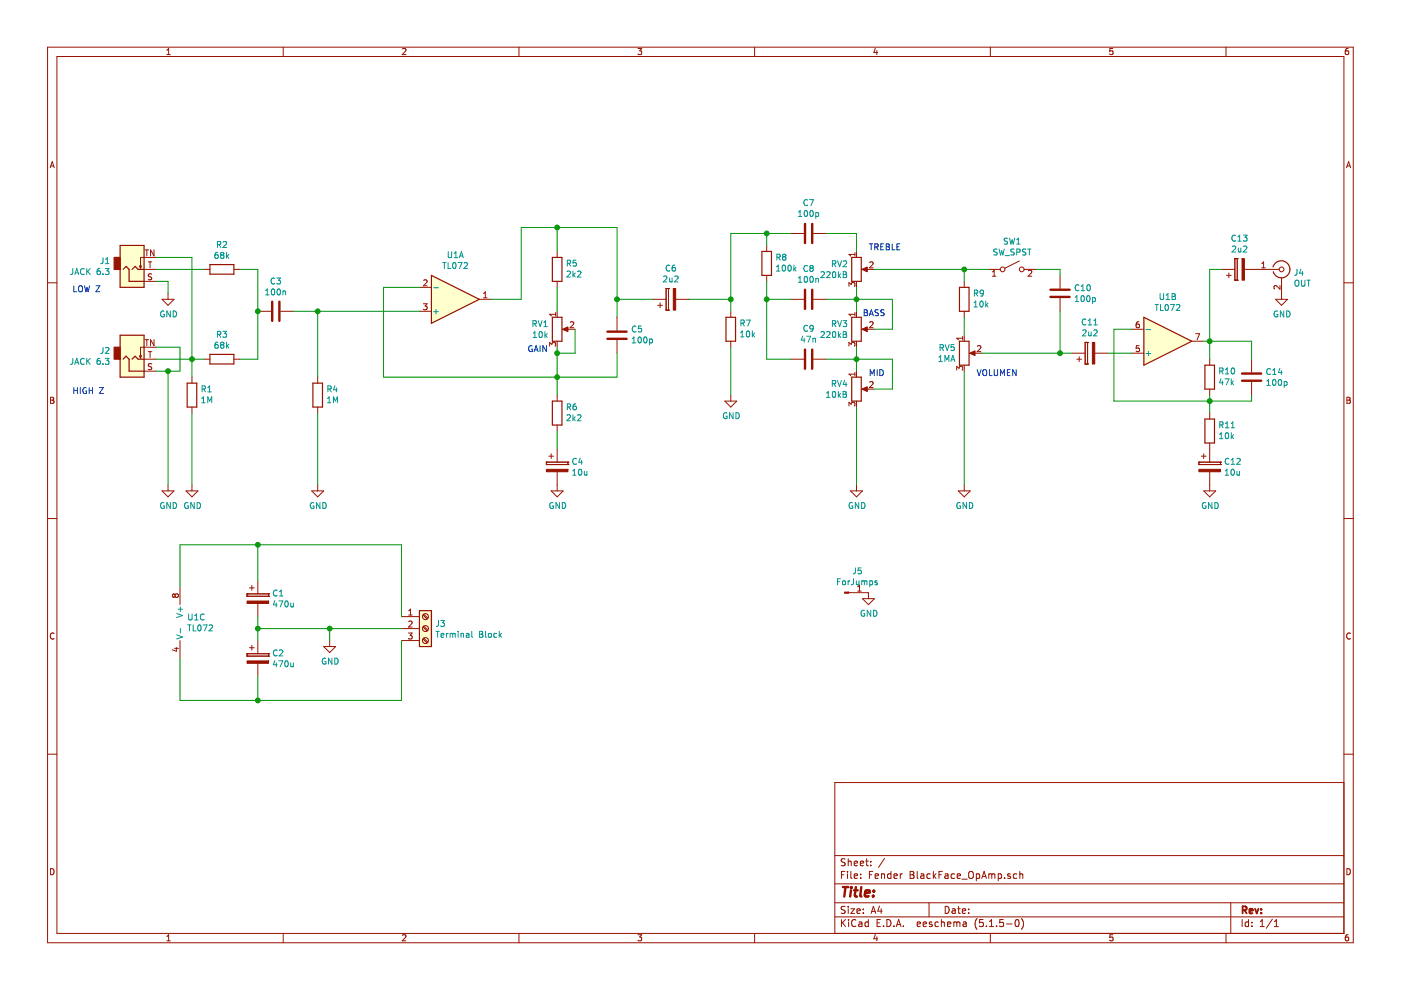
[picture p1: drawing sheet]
<svg xmlns="http://www.w3.org/2000/svg" width="297mm" height="210mm" viewBox="0 0 297 210" stroke-linecap="round" stroke-linejoin="round" font-family="sans-serif">
<path d="M.1 0h297v209.9h-297z" fill-rule="evenodd" fill="#fff" stroke="#fff" stroke-width=".21"/>
<g fill="none" stroke="#981200" stroke-width=".21">
<path d="M10.1 10h276.8v189.9h-276.8zM12.1 12h272.8v185.9h-272.8zM35.4 11.6h.7M35.4 10.6l.4-.3v1.3M60 10v2M85.3 10.4l.5-.1 .3 .3-.8 1h.8M110 10v2M135.3 10.3h.8l-.5 .5 .4 .1v.5l-.2 .2-.5-.2M160 10v2M185.6 10.2l-.3 .9h.8M185.9 10.7v.9M210 10v2"/>
<path d="M235.9 10.3h-.6v.6l.6-.1v.6l-.1 .2-.5-.2M259.9 10v2M285.9 10.3h-.4l-.2 .3-.1 .7 .3 .3 .4-.2v-.6h-.4l-.3 .2M10.6 35.6l.5-1.3 .4 1.3M10.7 35.2h.7M285.5 35.6l.4-1.3 .5 1.3M285.6 35.2h.6M10.1 60h2M29.5 56.4l.3 .5M30 56.4l-.2 .5M30.5 59.7h2.6M30.5 57.1h2.6"/>
<path d="M30.8 53h.7M31.1 53v1.2M31.4 55.5h.8M31.8 55.5v1.3M32.2 58.1h-.5l-.2 .1 .1 .4 .4 .2 .2 .3-.3 .2h-.5M32.7 53v1.2l-.8-1.2v1.2M33.1 54.6h-3.3v2.3M43.2 57.1h1.3M49.6 57.1h1.3M89.8 59.5l.5-.2 .3 .4-.8 .9h.8M118.1 53.3v1.3M118.1 59.7v1.2"/>
<path d="M162.6 52v1.3M162.6 58.4v1.3M167.6 49.5h2.8M172.5 49.5h2.7M181.3 53.6v.7M181.3 53.9h-1.3l.3 .4M181.6 53.3v1.3M181.6 59.7v1.2M183.1 57.1h2.3M184.4 55.6l.5-.1 .2 .4-.8 .9h.8M204.4 59.7v1.2M209.5 57.1h2.6"/>
<path d="M210.4 58.6h.7M210.4 57.7l.4-.4v1.3M216.1 55.3l-3 1.6M217.1 57.1h2.6M218 57.4l.5-.1 .3 .4-.8 .9h.8M224.7 58.4v2.8M259 57.1h2.8M260 58.4h1M260.5 57.9v1M261.8 59.4h.1M261.8 54.8h.1M261.8 59.4h.5"/>
<path d="M261.8 54.8v4.6M261.8 54.8h.5M262.3 59.4h.1M262.3 54.8h.1M262.3 54.8v4.6M263.8 57.1h7.4M267.5 56.8h.8M267.5 55.9l.4-.4v1.3M271.7 58.9v4.6M284.9 60h2M29.5 75.4l.3 .5M30 75.4l-.2 .5"/>
<path d="M30.5 78.7h2.6M30.5 76.2h2.6M30.8 72h.7M31.1 72v1.3M31.4 74.6h.8M31.8 74.6v1.2M32.2 77.2l-.5-.1-.2 .1 .1 .5 .4 .1 .2 .3-.3 .3-.5-.1M32.7 72v1.3l-.8-1.3v1.3M33.1 73.6h-3.3v2.3M34.4 63.5h2.5l-1.3 1.2zM35.6 62.2v1.3M40.7 80v1.2"/>
<path d="M43.2 76.2h1.3M49.6 76.2h1.3M54.7 66h2.8M59.5 66h2.8M67.4 80v1.2M88.9 60.9h2.6M88.9 66h2.6M89.8 64.4h.8l-.5 .5 .4 .1 .1 .4-.3 .3-.5-.2M101.6 63.5h2.6M102.5 63.1h.8M102.5 62.2l.4-.3v1.2M116.5 73.4v-.8l.5 .4 .1-.3 .5-.1 .2 .3-.1 .5"/>
<path d="M117.8 66.6h-1.3l.4 .4M117.8 66.3v.7M118.1 66v1.3M118.1 72.3v1.3M119.7 69.8h2.2M120.9 68.3l.5-.1 .3 .4-.8 .9h.8M130.8 67.3v2.8M130.8 72.1v2.8M138.4 63.5h2.8M139.5 64.7h1M140 64.2v1M141.2 65.7h.1"/>
<path d="M141.2 61.2h.1M141.2 65.7h.5M141.2 61.2v4.5M141.2 61.2h.5M141.7 65.7h.1M141.7 61.2h.1M141.7 61.2v4.5M143.3 63.5h2.8M154.9 66v1.3M154.9 72.3v1.3M167.6 63.5h2.8M167.6 76.2h2.8"/>
<path d="M172.5 63.5h2.7M172.5 76.2h2.7M180 60.7v-.8l.5 .4 .1-.3 .4-.1 .3 .3-.2 .5M180 73.4v-.8l.5 .4 .1-.3 .4-.1 .3 .3-.2 .5M181.3 66.3v.7M181.3 78.9v.8M181.3 66.6h-1.3l.3 .4M181.3 79.3h-1.3l.3 .4M181.6 66v1.3M181.6 72.3v1.3M181.6 78.7v1.3M183.1 69.8h2.3"/>
<path d="M184.4 68.3l.5-.1 .2 .4-.8 .9h.8M202.8 78.5v-.8l.5 .4 .1-.3 .5-.1 .2 .2-.1 .6M204.1 71.3v.8M204.1 71.7h-1.3l.4 .4M204.4 66v1.3M204.4 71.1v1.2M204.4 77.4v1.3M206 74.9h2.2M207.2 73.4l.5-.1 .3 .3-.8 1h.8M224.7 63.2v2.8M227.3 74.9h2.8M228.3 76.2h1"/>
<path d="M228.8 75.6v1.1M230.1 77.2h.1M230.1 72.6h.1M230.1 72.6h.5M230.1 77.2h.5M230.1 72.6v4.6M230.6 77.2h.1M230.6 72.6h.1M230.6 72.6v4.6M232.1 74.9h2.8M240 74.9h2.5M240 69.8h2.5"/>
<path d="M241.5 68.2h-.3a.79 .79 0 0 0-.1 1.3l.4-.1 .1-.5-.2-.2h-.3l-.2 .2M241.5 73.3h-.6v.6l.5-.1 .2 .2v.3l-.2 .3-.5-.2M252.7 72.3h2.5M253.5 70.7h.8l-.5 1.3M256.5 76.2v1.2M265.4 76.2v2.7M270.4 63.5h2.6l-1.3 1.2zM271.4 60.5v.8l-.9-.8-.4 .3 .1 .5M10.7 84.2h.5l.2 .3-.2 .3 .3 .3-.3 .4h-.5zM10.7 84.8h.5M40.7 86.3v1.3M67.4 86.3v1.3"/>
<path d="M115.8 98h.1M115.8 98.5h.1M115.8 98.5h4.6M115.8 98h4.6M115.8 98v.5M116.4 96.7h1M116.9 96.2v1M118.1 83.8v1.2M118.1 90.1v1.3M118.1 95.2v2.8M120.4 98.5h.1M120.4 98h.1"/>
<path d="M120.4 98v.5M153.7 85h2.5l-1.3 1.3zM154.9 83.8v1.2M180 86.1v-.8l.5 .4 .1-.3 .4-.1 .3 .2-.2 .6M181.6 85v1.3M183.1 82.5h2.3M184.4 81l.5-.1 .2 .4-.8 .9h.8M254.2 98h.1M254.2 98.5h.1M254.2 98v.5M254.2 98.5h4.6M254.2 98h4.6"/>
<path d="M254.7 96.7h1M255.2 96.2v1M256.5 82.5v1.3M256.5 87.6v1.2M256.5 93.9v4.1M258.8 98.5h.1M258.8 98h.1M258.8 98v.5M265.4 81v2.8M285.6 84.2h.4l.3 .3-.3 .3 .3 .3-.2 .4h-.5zM285.6 84.8h.4M10.1 109.9h2"/>
<path d="M34.4 104.1h2.5l-1.3 1.3zM35.6 102.8v1.3M39.4 104.1h2.6l-1.3 1.3zM40.7 102.8v1.3M66.1 104.1h2.5l-1.2 1.3zM67.4 102.8v1.3M116.9 104.1h2.5l-1.3 1.3zM118.1 100v4.1M180.3 104.1h2.6l-1.3 1.3zM181.6 102.8v1.3M203.2 104.1h2.5l-1.3 1.3zM204.4 102.8v1.3"/>
<path d="M255.2 104.1h2.5l-1.2 1.3zM256.5 100v4.1M284.9 109.9h2M11.5 134.3a.58 .58 0 0 0-.8 .5 .58 .58 0 0 0 .8 .6M37 137.5h.8M37.1 126.2l-.2-.3-.3 .3v.2l.2 .2 .3-.2M37.1 126.2l.3-.3h.2l.2 .3v.3l-.2 .1h-.2l-.3-.2M37.1 126.2v.2M37.4 137.3v.8l-.9-.3M38.2 124.4v3.8M38.2 135.8v3.8M52.4 125.9h.1"/>
<path d="M52.4 126.4h.1M52.4 138.6h.1M52.4 139.1h.1M52.4 125.9h4.5M52.4 125.9v.5M52.4 138.6v.5M52.4 126.4h4.5M52.4 139.1h4.5M52.4 138.6h4.5M52.9 124.6h1M52.9 137.3h1M53.4 124.1v1.1"/>
<path d="M53.4 136.8v1M54.7 123.1v2.8M54.7 127.9v2.8M54.7 135.8v2.8M56.9 126.4h.1M56.9 125.9h.1M56.9 139.1h.1M56.9 138.6h.1M56.9 125.9v.5M56.9 138.6v.5M68.6 137.1h2.6l-1.3 1.3zM69.9 135.8v1.3"/>
<path d="M85.1 130.7h3.8M85.1 133.3h3.8M85.1 135.8h3.8M86.6 134.2h.8l-.4 .5 .3 .1 .1 .5-.3 .2-.5-.1M86.6 130.4h.8M86.6 129.5l.4-.4v1.3M86.6 131.8l.5-.1 .3 .3-.8 .9h.8M89.7 135.5l.8 .8M89.7 132.9l.8 .9M89.7 130.4l.8 .8M89.8 135.3l.9 .8M89.8 132.8l.9 .8"/>
<path d="M89.8 130.2l.9 .9M179.9 125.7h4.2v1.2M181.8 125.3h.8M181.8 124.4l.4-.3v1.2M182.9 126.9h2.5l-1.3 1.3zM286.3 134.3a.58 .58 0 0 0-.8 .5 .58 .58 0 0 0 .8 .6M10.1 159.9h2M54.7 140.6v2.8M284.9 159.9h2M284.9 165.9h-107.9v32M10.7 184.2a.65 .65 0 0 1 .8 .6 .65 .65 0 0 1-.8 .7zM35.4 198.5l.4-.3v1.3"/>
<path d="M35.4 199.5h.7M60 197.9v2M85.3 198.3l.5-.1 .3 .3-.8 1h.8M110 197.9v2M135.3 198.2h.8l-.5 .5 .4 .1v.6l-.2 .1-.5-.1M160 197.9v2M177 194.4h107.9M177 191.4h107.9M177 187.4h107.9M177 181.4h107.9M178.4 185.5h.5M178.4 195v1.5"/>
<path d="M178.6 195.6l.7 .9M179.1 184.8h-.7v1.5M179.2 192.2h-.6l-.3 .2 .2 .4 .6 .3v.4l-.2 .2-.6-.1M179.2 182.1h-.6l-.3 .2 .2 .4 .6 .3v.4l-.2 .2-.6-.1M179.3 195l-.9 .8M179.7 184.8v.1M179.7 185.3v1M179.8 182.1v1.5M179.8 192.2v.1M179.8 192.7v1M179.8 182.7l.2-.1h.4l.1 1M179.9 195v.1"/>
<path d="M179.9 195.5v1M180.4 192.7h.8l-.8 1h.8M180.4 184.8v1.3l.2 .2M181.1 185.8l.7-.2v-.3h-.5l-.2 .2 .1 .7h.6M181.1 183.1l.7-.2v-.3h-.5l-.2 .2 .1 .7h.6M181.5 195.1a.59 .59 0 0 0-.8 0 .59 .59 0 0 0-.1 .7 .56 .56 0 0 0 .2 .6 .56 .56 0 0 0 .7-.1M181.7 193.2l.7-.2-.1-.2-.4-.1-.2 .2 .1 .7h.5M182.1 195.5h.6l.1 1M182.4 183.1l.7-.2-.1-.3h-.4l-.2 .2 .1 .7h.5M182.5 186.1v.2M182.5 185.3v.2M182.8 195.8l-.5 .1-.3 .2 .3 .4 .5-.1"/>
<path d="M183 193.5v.2M183 192.8v.1M183.5 182.6h.6M183.7 182.1v1.3l.4 .2M184.1 195.5h-.4l-.3 .2 .1 .6 .2 .2 .4-.1M184.1 195v1.5M184.3 185.5h.5M184.6 183.4v.2M184.6 182.6v.2M184.7 193.7l.5-1.5 .5 1.5M184.8 193.2h.8M185 184.8h-.7v1.5"/>
<path d="M185.6 185.8l.7-.2-.1-.3h-.4l-.2 .2v.7h.6M185.6 198.1l-.3 .9h.8M185.9 198.6v.9M186 195.7h.5M186.5 192.1l-.4 1.1h1M186.7 195h-.7v1.5h.7M186.8 192.7v1M186.9 185.4l.2-.1h.4v1M186.9 185.3v1M187.3 196.3v.2M187.5 182l-1.2 1.9M188 195a.76 .76 0 0 1 .9 .7 .76 .76 0 0 1-.9 .8z"/>
<path d="M188.9 184.8v1.5M188.9 185.3h-.4l-.3 .2v.6l.3 .2 .4-.1M189.5 196.3v.2M189.5 185.8l.7-.2v-.3h-.5l-.2 .2 .1 .7h.6M190 196.5l.5-1.5 .5 1.5M190.2 196h.7M190.9 185.3v1M191.3 185.3l-.4 .2M191.5 196.3v.2M193 185.5h.4M193 184.8h.4l.4 .2-.1 .3-.3 .2 .4 .1v.4l-.3 .3h-.5zM194.5 196l.7-.2-.1-.3h-.4l-.2 .2v.7h.6"/>
<path d="M194.5 184.8v1.3l.2 .2M195.2 185.3h.6l.1 1M195.7 196l.7-.2v-.3h-.4l-.3 .2 .1 .7h.6M195.9 185.6l-.5 .1-.2 .2 .2 .4 .5-.1M197 191.4v3M197.2 185.3h-.4l-.3 .2 .1 .6 .2 .2 .4-.1M197.6 195.5h-.4l-.2 .2 .1 .2 .5 .1v.4h-.6M197.9 184.8v1.5M198 185.7l.4 .6M198.4 185.3l-.5 .5M199 195.5h-.5l-.3 .2 .1 .6 .2 .2 .5-.1M199.1 185.5h.5"/>
<path d="M199.6 195.6l.2-.1h.3l.1 1M199.6 195v1.5M199.8 184.8h-.7v1.5M200.4 185.3h.5l.1 1M200.4 192.2a.75 .75 0 0 1 .8 .7 .75 .75 0 0 1-.8 .8zM200.9 196l.7-.2-.1-.3h-.4l-.2 .2v.7h.6M201 185.6l-.7 .3 .2 .4 .5-.1M201.9 192.8h.6v.9M202.2 195.6l.5-.1 .2 .2M202.2 195.5v1M202.4 185.3h-.4l-.4 .2 .1 .6 .3 .2 .4-.1M202.5 193l-.5 .1-.2 .2 .2 .4 .5-.1"/>
<path d="M202.9 195.7l.2-.2h.3l.1 1M202.9 195.7v.8M202.9 185.8l.8-.2-.1-.3h-.5l-.2 .2 .1 .7h.6M203 192.7h.6M203.2 192.2v1.3l.4 .2M203.9 186.4h1.2M204 193.2l.7-.2v-.2l-.5-.1-.2 .2 .1 .7h.6M204.2 195.5h.6l.1 1M204.9 195.8l-.5 .1-.2 .2 .2 .4 .5-.1M205.4 193.5v.2M205.4 192.8v.1M205.4 185a.5 .5 0 0 1 .6-.2 .5 .5 0 0 1 .4 .5v.5a.5 .5 0 0 1-.5 .5 .5 .5 0 0 1-.5-.5z"/>
<path d="M207 185.3h.4l.3 .2-.1 .7h-.6M207 185.3v1.5M207.2 194.8a1.71 1.71 0 0 0 0 2.2M208.1 186.3l.6-1.5 .4 1.5M208.3 185.8h.7M208.4 195h-.7l-.1 .7 .8-.1 .1 .2-.1 .5-.2 .2-.6-.2M209.1 196.3v.2M209.6 185.4l.5-.1 .2 .2M209.6 185.3v1M209.8 196.5h.8M209.8 195.4l.4-.4v1.5M210 197.9v2"/>
<path d="M210.3 185.5l.2-.2h.4v1M210.3 185.5v.8M211.3 196.3v.2M211.6 185.3h.5l.3 .2-.1 .6-.2 .2-.5-.1M211.6 185.3v1.5M212.7 195h-.7l-.1 .7 .7-.1 .2 .2-.1 .5-.2 .2-.6-.2M213 186.1v.2M213.4 195.9h1.2M214.2 185.3h-.3l-.3 .2 .1 .2 .5 .1v.4h-.6M215.4 195h.2a.8 .8 0 0 1 .5 .7 .8 .8 0 0 1-.5 .8 .97 .97 0 0 1-.2-1.5zM215.6 185.3h-.5l-.3 .2 .1 .6 .2 .2 .5-.1M216.2 185.4l.2-.1h.4l.1 1"/>
<path d="M216.2 184.8v1.5M216.6 194.8a1.71 1.71 0 0 1 0 2.2M235.9 198.2h-.6v.6l.6-.1v.7l-.1 .1-.5-.1M259.9 197.9v2M260.9 191.4v6.5M263.4 195v1.5M264.7 195.5h-.4l-.3 .2 .1 .7h.6M264.7 195v1.5M265.4 196.3v.2M265.4 195.5v.2M267.2 196.5h.9M267.2 195.4l.4-.4v1.5"/>
<path d="M269.8 194.9l-1.3 1.9M270.2 196.5h.9M270.2 195.4l.4-.4v1.5M285.6 184.2a.65 .65 0 0 1 .7 .6 .65 .65 0 0 1-.7 .7zM285.9 198.2h-.4l-.2 .3-.1 .7 .3 .3 .4-.1v-.7h-.4l-.3 .2"/>
<circle cx="212.6" cy="57.1" r=".51"/>
<circle cx="216.6" cy="57.1" r=".51"/>
<circle cx="271.7" cy="57.1" r=".51"/>
<circle cx="90.2" cy="130.7" r=".63"/>
<circle cx="90.2" cy="133.3" r=".63"/>
<circle cx="90.2" cy="135.8" r=".63"/>
</g>
<path d="M263.5 193l.7-.1 .1-.2-.1-.4-.2-.1h-.5v1.5M263.8 193l.5 .7M264.9 193.2l.7-.2-.1-.2-.4-.1-.2 .2 .1 .7h.5M266.1 192.7l.4 1 .3-1M267.4 193.5v.2M267.4 192.8v.1" fill="none" stroke="#981200" stroke-width=".38"/>
<g fill="none" stroke="#981200" stroke-width=".51">
<path d="M170.7 47.5v4M172.2 47.5v4M57.7 64v4M59.2 64v4M128.8 70.3h4.1M128.8 71.8h4.1M170.7 61.4v4.1M170.7 74.1v4.1M172.2 61.4v4.1M172.2 74.1v4.1M222.7 63h4.1M222.7 61.4h4.1"/>
<path d="M263.3 79.2h4.1M263.3 80.7h4.1M178.7 188.1h1.1M179.3 188.1l-.3 2M180.4 188.8l-.2 1.3M180.5 188.1v.2M180.5 188.1l.1 .1-.1 .1M181.1 188.8h.7M181.5 188.1l-.3 1.7 .1 .2 .4 .1M182.6 188.1l-.2 1.7 .2 .3M183.4 189.4l1-.2-.1-.4h-.5l-.4 .2v1h.8M185.1 189.9v.2"/>
<path d="M185.3 188.8l.1 .1-.2 .1M185.3 188.8l-.1 .2"/>
</g>
<g fill="#fffecd" stroke="#fffecd" stroke-width=".25">
<path d="M91.5 58.4l10.1 5.1-10.1 5z"/>
<path d="M242.5 67.3l10.2 5-10.2 5.1z"/>
<path d="M25.5 52h5v8.9h-5z" fill-rule="evenodd"/>
<path d="M25.5 71.1h5v8.9h-5z" fill-rule="evenodd"/>
<path d="M88.9 129.5h2.6v7.6h-2.6z" fill-rule="evenodd"/>
</g>
<g fill="none" stroke="#981200" stroke-width=".25">
<path d="M25.5 52h5v8.9h-5zM26.1 57.1l.6-.6 .7 .6v2.6h3.1M28 57.1l.6-.6 .7 .6h1.2M44.5 56.1h5.1v2h-5.1zM91.5 58.4l10.1 5.1-10.1 5zM117.1 54.6h2v5.1h-2zM161.5 53.3h2.1v5.1h-2.1zM180.6 54.6h2v5.1h-2zM269.9 56.6a1.82 1.82 0 0 1 2.8-1.1 1.82 1.82 0 0 1 .1 3 1.82 1.82 0 0 1-2.8-.9M25.5 71.1h5v8.9h-5zM26.1 76.2l.6-.7 .7 .7v2.5h3.1M28 76.2l.6-.7 .7 .7h1.2"/>
<path d="M44.5 75.1h5.1v2.1h-5.1zM117.1 67.3h2v5h-2zM153.9 67.3h2.1v5h-2.1zM180.6 80h2v5h-2zM180.6 67.3h2v5h-2zM203.4 60.9h2.1v5.1h-2.1zM203.4 72.3h2.1v5.1h-2.1zM242.5 67.3l10.2 5-10.2 5.1zM255.5 77.4h2v5.1h-2zM39.7 81.2h2v5.1h-2zM66.3 81.2h2.1v5.1h-2.1zM117.1 85h2v5.1h-2z"/>
<path d="M255.5 88.8h2v5.1h-2zM88.9 129.5h2.6v7.6h-2.6z"/>
</g>
<g fill="none" stroke="#009596" stroke-width=".21">
<path d="M15.4 56.9v1l-.1 .3h-.3M15.8 58.2l.5-1.3 .4 1.3M16 57.9h.6M17.9 57.1a.58 .58 0 0 0-.8 .5 .58 .58 0 0 0 .7 .6l.1-.1M18.4 56.9v1.3M18.6 57.5l.5 .7M19.1 56.9l-.7 .8M21.2 56.9l-.5 .2-.1 .4v.6l.6 .1 .1-.2-.1-.5-.4-.1-.2 .3M21.8 54.6v.9l-.1 .3-.3 .1M21.8 58.1v.1M22.3 56.9h.8l-.4 .5 .4 .1v.6l-.2 .1-.6-.1M22.4 55.9h.7"/>
<path d="M22.4 55l.4-.4v1.3M46.1 51.9l.7-.1v-.5l-.7-.1v1.3M46.2 53.5l-.5 .1-.1 .5 .1 .6h.5l.1-.1-.1-.5-.4-.1-.2 .2M46.4 51.9l.4 .6M47 54.1l-.2-.3 .2-.3 .4 .1v.3l-.1 .2M47 54.1l-.2 .2v.3l.2 .2 .4-.1 .1-.1-.1-.4-.1-.1M47 54.1h.3M47.3 51.3l.5-.1 .2 .4-.7 .9h.7M48 53.5v1.3M48.2 54.3l.3 .5M48.5 53.9l-.5 .5M58.2 59.1a.56 .56 0 0 0-.7 .5 .56 .56 0 0 0 .7 .5"/>
<path d="M58.7 58.9h.8l-.5 .5 .4 .2 .1 .4-.3 .2-.5-.1M93.9 55.7h.7M94.2 55.7v1.2M95 55.7v1.2h.6M95 53.4v1l.3 .2h.3l.2-.2v-1M96.1 55.7h.2a.69 .69 0 0 1 .4 .6 .69 .69 0 0 1-.4 .6 .83 .83 0 0 1-.2-1.2zM96.3 54.6h.7M96.3 53.7l.4-.3v1.2M97.1 55.7h.8l-.5 1.2M97.4 54.6l.4-1.2 .4 1.2M97.5 54.3h.6M98.4 55.8l.5-.1 .2 .3-.8 .9h.8"/>
<path d="M120.2 57.6l.5-.1 .2 .3-.7 .9h.7M120.3 55.8l.6-.1v-.4l-.6-.1v1.2M120.6 55.8l.4 .6M121.5 57.5v1.2M121.6 58.3l.4 .4M122 57.9l-.5 .5M122.1 55.2h-.5l-.1 .6 .5-.2 .2 .3v.3l-.2 .2-.5-.1M122.4 57.6l.5-.1 .3 .3-.8 .9h.8M140.7 58.6l.5-.1 .2 .4-.8 .9h.8M142 58.9v.8h.5M142 56.3a.56 .56 0 0 0-.8 .5 .56 .56 0 0 0 .8 .5M142.5 58.9v.9"/>
<path d="M143.1 58.6l.4-.1 .3 .4-.8 .9h.8M143.1 56.2h-.2a.79 .79 0 0 0-.1 1.3l.3-.1 .1-.5-.2-.2h-.2l-.3 .2M164.6 57.5h.7M164.6 56.6l.4-.4v1.3M164.7 54.6l.7-.1v-.5l-.7-.1v1.3M165 54.6l.4 .6M166 56.3l.1-.1a.67 .67 0 0 1 .5 .6 .67 .67 0 0 1-.5 .7l-.3-.5zM166.2 54.5l-.3-.3 .3-.3h.2l.2 .2-.2 .4M166.2 54.5l-.3 .2v.2l.3 .3 .3-.1 .1-.2v-.2l-.2-.2M166.2 54.5h.2M167.1 56.3l.3-.1a.69 .69 0 0 1 .4 .6 .69 .69 0 0 1-.4 .7l-.4-.5zM168.3 56.2v1.3"/>
<path d="M168.4 57l.4 .5M168.8 56.6l-.5 .5M169.3 45.9h.7M169.3 45l.3-.4v1.3M169.3 58.9l.3-.3v1.3M169.3 59.9h.7M170.6 44.8l.2-.2a.69 .69 0 0 1 .4 .7 .69 .69 0 0 1-.4 .6l-.3-.5zM170.6 58.7l.2-.1a.69 .69 0 0 1 .4 .6 .69 .69 0 0 1-.4 .7l-.3-.5zM171.2 42.4a.56 .56 0 0 0-.8 .6 .56 .56 0 0 0 .8 .5M171.2 56.4a.56 .56 0 0 0-.8 .5 .56 .56 0 0 0 .8 .5M171.6 42.3h.9l-.6 1.3M171.8 58.7l.2-.1a.67 .67 0 0 1 .4 .6 .67 .67 0 0 1-.4 .7l-.3-.5z"/>
<path d="M171.8 44.8l.2-.2a.67 .67 0 0 1 .4 .7 .67 .67 0 0 1-.4 .6l-.3-.5zM171.9 56.8l-.2 .3v.2l.2 .2h.4l.1-.2v-.2l-.2-.3M171.9 56.8l-.2-.2 .2-.3h.3l.2 .2-.2 .3M171.9 56.8h.3M173 45.1h.3l.3 .2-.2 .5h-.4M173 45.1v1.2M173 59v.9M173 59.1h.4l.1 .8M174.1 57.7l.4-.1 .3 .4-.8 .9h.8M175.3 57.7l.5-.1 .2 .4-.8 .9h.8M176.5 56l.6-.1 .1-.2-.1-.3-.6-.1v1.3M176.6 57.7l.2-.1a.69 .69 0 0 1 .4 .6 .69 .69 0 0 1-.4 .7l-.3-.5z"/>
<path d="M176.8 56l.4 .6M177.6 55.3l.4 1.3 .4-1.3M177.8 57.6v1.3M177.9 58.4l.3 .5M178.2 58l-.4 .5M178.8 58.2h.4M178.8 57.6l.6 .1v.3l-.2 .2 .3 .2-.1 .4-.6 .1zM178.8 55.4l.5-.1 .2 .3-.8 1h.8M211.4 52.9l-.5-.1-.2 .1v.4l.6 .2 .1 .3-.2 .3-.5-.1M211.8 52.8l.3 1.3 .3-.9 .2 .9 .3-1.3M213.1 54.2h1M213.6 50.6l-.5-.1-.2 .1v.4l.6 .2 .1 .3-.2 .3-.5-.1"/>
<path d="M214 50.5l.3 1.3 .3-1 .2 1 .3-1.3M215 52.9l-.5-.1-.1 .1v.4l.5 .2 .1 .3-.2 .3-.5-.1M215.6 51.8h.7M215.6 50.8l.3-.3v1.3M215.6 53.5l.6-.1v-.5l-.6-.1v1.3M217.5 52.9l-.5-.1-.2 .3 .1 .3 .6 .2v.3l-.7 .1M217.9 52.8h.7M218.2 52.8v1.3M261.3 52.3l.5-.1 .2 .3-.8 .9h.8M262 50a.56 .56 0 0 0-.8 .5 .56 .56 0 0 0 .8 .5M262.4 50.2l.4-.3v1.2M262.4 51.1h.8"/>
<path d="M262.5 52.6l.1 .8 .5-.1M263.1 52.6v.8M263.6 49.9h.8l-.4 .4 .3 .2 .1 .4-.3 .2-.5-.1M263.6 52.3l.5-.1 .2 .3-.7 .9h.7M274.6 59.6l.3-.2a.44 .44 0 0 1 .5 .4l-.1 .7-.4 .2-.3-.2zM275 57.1v.9l-.2 .3-.3 .1M275.8 57l-.3 .9h.8M275.9 59.4v1l.3 .3 .3-.1 .2-.2v-1M276.1 57.5v.9M277.1 59.4h.7M277.4 59.4v1.3M15.4 76v.9l-.1 .3h-.3"/>
<path d="M15.8 77.2l.5-1.2 .4 1.2M16 76.9h.6M17.9 76.1a.58 .58 0 0 0-.8 .5 .58 .58 0 0 0 .7 .6l.1-.1M18.4 76v1.2M18.6 76.5l.5 .7M19.1 76l-.7 .7M21.2 76l-.5 .1-.1 .4v.6l.6 .1 .1-.2-.1-.5h-.4l-.2 .2M21.8 73.7v.9l-.1 .3h-.3M21.8 77.1v.1M22.3 76h.8l-.4 .5 .4 .1v.5l-.2 .1-.6-.1M22.4 73.8l.5-.1 .2 .3-.8 .9h.8M34.8 66a.59 .59 0 0 0-.8 .6 .59 .59 0 0 0 .8 .5v-.4h-.2"/>
<path d="M36.1 65.9v1.3l-.7-1.3v1.3M36.7 65.9a.64 .64 0 0 1 .7 .7 .64 .64 0 0 1-.7 .6zM46.1 70.9l.7-.1v-.4l-.7-.2v1.3M46.2 72.6l-.5 .1-.1 .4 .1 .7h.5l.1-.2-.1-.5-.4-.1-.2 .3M46.4 70.9l.4 .6M47 73.1l-.2-.2 .2-.3 .4 .1v.3l-.1 .1M47 73.1l-.2 .2v.3l.2 .2h.4l.1-.2-.1-.4-.1-.1M47 73.1h.3M47.3 70.2h.7l-.4 .5 .4 .2v.4l-.2 .2-.5-.1M48 72.6v1.2M48.2 73.3l.3 .5M48.5 73l-.5 .5"/>
<path d="M56.3 62.5h.8M56.3 61.6l.4-.3v1.2M57.6 61.4l.2-.1a.69 .69 0 0 1 .5 .6 .69 .69 0 0 1-.5 .6l-.3-.5zM58.9 61.4l.1-.1a.67 .67 0 0 1 .5 .6 .67 .67 0 0 1-.5 .6l-.3-.5zM60 61.7v.8M60 61.8l.5-.1 .1 .8M92 61h.9M92 66.1h.9M92.4 65.6v1M113 68.6h.6l.1-.2v-.3l-.7-.1v1.3M113.1 71.6h.7M113.1 70.6l.3-.3v1.3"/>
<path d="M113.3 68.6l.4 .7M114.1 68l.4 1.3 .4-1.3M114.4 70.4l.2-.1a.69 .69 0 0 1 .4 .6 .69 .69 0 0 1-.4 .7l-.3-.5zM115.3 69.3h.7M115.3 68.3l.4-.3v1.3M115.5 70.3v1.3M115.7 71.1l.3 .5M116 70.7l-.5 .5M134 72.7h.8M134 71.8l.4-.4v1.3M134.8 69.3a.56 .56 0 0 0-.8 .5 .56 .56 0 0 0 .8 .5M135.4 71.6l.2-.2a.69 .69 0 0 1 .4 .7 .69 .69 0 0 1-.4 .6l-.3-.5z"/>
<path d="M136 69.1h-.6l-.1 .6 .5-.1 .3 .3v.3l-.3 .2-.5-.1M136.6 71.6l.2-.2a.67 .67 0 0 1 .4 .7 .67 .67 0 0 1-.4 .6l-.3-.5zM137.7 71.9h.4l.2 .2-.1 .6h-.5M137.7 71.9v1.2M157 71.4h.8M157 70.5l.4-.3v1.2M157.1 68.5l.7-.1v-.4l-.7-.1v1.2M157.4 68.5l.4 .6M158.2 67.9h.9l-.6 1.2M158.4 70.3l.1-.1a.69 .69 0 0 1 .5 .6 .69 .69 0 0 1-.5 .6l-.3-.4zM159.5 70.2v1.2M159.6 71l.4 .4"/>
<path d="M160 70.6l-.5 .5M170.2 71.2l-.3 .9h.8M170.5 71.7v.9M171 71.3h.9l-.6 1.3M171.2 69.1a.56 .56 0 0 0-.8 .5 .56 .56 0 0 0 .8 .5M172.4 71.7v.9M172.4 71.8h.4l.1 .8M172.4 69.5l-.2 .3-.4-.1-.1-.2 .1-.4 .4-.1 .2 .2-.1 .9-.5 .1M174.1 70.4l.4-.1 .3 .3-.8 1h.8M175.3 70.4l.5-.1 .2 .3-.8 1h.8M176.5 68.6h.6l.1-.2-.1-.3-.6-.1v1.3M176.6 70.4l.2-.1a.69 .69 0 0 1 .4 .6 .69 .69 0 0 1-.4 .7l-.3-.5z"/>
<path d="M176.8 68.6l.4 .7M177.6 68l.4 1.3 .4-1.3M177.8 70.3v1.3M177.9 71.1l.3 .5M178.2 70.7l-.4 .5M178.7 68h.8l-.4 .5 .4 .1v.5l-.2 .2-.6-.2M178.8 70.9h.4M178.8 70.3l.6 .1v.2l-.2 .3 .3 .2-.1 .4-.6 .1zM199.1 76.6h.7M199.1 75.7l.3-.3v1.2M199.3 73.7h.6l.1-.2v-.3l-.7-.1v1.2M199.6 73.7l.4 .6"/>
<path d="M200.3 76.6v-1.2l.5 .9 .4-.9v1.2M200.4 73.1l.4 1.2 .4-1.2M201.6 76.6l.4-1.2 .5 1.2M201.7 76.3h.6M202.3 73.1h-.6l-.1 .6 .2-.2 .5 .2v.5l-.2 .1-.5-.1M206.5 64.2l.4-.4v1.3M206.5 65.1h.8M206.6 62.2l.7-.1v-.5l-.7-.1v1.3M206.9 62.2l.4 .6M207.9 63.9l.1-.1a.69 .69 0 0 1 .5 .7 .69 .69 0 0 1-.5 .6l-.3-.5zM208.5 62.1l-.2 .2-.4-.1-.1-.1 .1-.5 .4-.1 .2 .3-.2 .9-.4 .1M209 63.8v1.3"/>
<path d="M209.1 64.6l.4 .5M209.5 64.3l-.5 .4M228 63.9h.7M228 63l.3-.3v1.2M228.7 60.5a.56 .56 0 0 0-.8 .5 .56 .56 0 0 0 .8 .5M229.2 61.6h.8M229.2 60.7l.4-.3v1.2M229.3 62.8l.2-.1a.69 .69 0 0 1 .4 .6 .69 .69 0 0 1-.4 .6l-.3-.4zM229.5 70.1l.5-.2 .3 .4-.8 .9h.8M230.2 67.8a.56 .56 0 0 0-.8 .5 .56 .56 0 0 0 .8 .5M230.5 62.8l.2-.1a.67 .67 0 0 1 .4 .6 .67 .67 0 0 1-.4 .6l-.3-.4zM230.6 60.5l.1-.1a.67 .67 0 0 1 .5 .6 .67 .67 0 0 1-.5 .6l-.3-.4z"/>
<path d="M230.7 68.9h.7M230.7 68l.4-.4v1.3M230.8 70.4l.1 .8 .4-.1M231.3 70.4v.8M231.7 63.2l.3-.1 .3 .2-.2 .6h-.4M231.7 63.1v1.3M231.9 70.1l.5-.2 .2 .4-.8 .9h.8M231.9 68.9h.8M231.9 68l.4-.4v1.3M243 75h1M243 69.9h1M243.5 74.5v.9"/>
<path d="M244.9 64.6h.7M245.3 64.6v1.2M246 62.2v1.1l.2 .2h.4l.1-.2v-1.1M246 64.6v1.2h.7M247.1 64.7l.2-.1a.69 .69 0 0 1 .4 .6 .69 .69 0 0 1-.4 .6l-.3-.5zM247.2 63.5h.8M247.2 62.6l.4-.4v1.3M248.2 64.6h.8l-.5 1.2M248.5 62.2h.4l.3 .3-.3 .4 .3 .2-.1 .4h-.6zM248.5 62.9h.4M249.4 64.7l.5-.1 .3 .3-.8 .9h.8M258.6 78.7l.6-.1 .1-.5-.7-.1v1.3"/>
<path d="M258.9 78.7l.4 .6M259.8 78.4l.4-.4v1.3M259.8 79.3h.7M261.2 78.1l.1-.1a.67 .67 0 0 1 .5 .6 .67 .67 0 0 1-.5 .7l-.3-.5zM269.4 78.3a.56 .56 0 0 0-.8 .5 .56 .56 0 0 0 .8 .5M269.8 79.4h.8M269.8 78.5l.4-.4v1.3M270.8 66a.59 .59 0 0 0-.7 .6 .59 .59 0 0 0 .7 .5l.1-.4h-.2M271.4 78.1l-.3 .9h.7M271.7 78.6v.8M272.2 65.9v1.3l-.7-1.3v1.3M272.8 65.9a.64 .64 0 0 1 .7 .7 .64 .64 0 0 1-.7 .6z"/>
<path d="M42.8 85.4h.7M42.8 84.5l.3-.4v1.3M42.9 82.5l.6-.1v-.5l-.6-.1v1.3M43.2 82.5l.4 .6M44.1 83.1h.7M44.1 82.2l.3-.4v1.3M44.1 85.4v-1.3l.4 .9 .4-.9v1.3M69.4 85.4h.7M69.4 84.5l.4-.4v1.3M69.5 82.5l.7-.1v-.5l-.7-.1v1.3M69.8 82.5l.4 .6M70.7 85.4v-1.3l.4 .9 .4-.9v1.3"/>
<path d="M71 81.8l-.3 .9h.8M71.3 82.2v.9M120.2 88.1l.5-.2 .2 .4-.7 .9h.7M120.3 86.3l.6-.1v-.4l-.6-.2v1.3M120.6 86.3l.4 .6M121.4 99.8l.4-.3v1.3M121.5 87.9v1.3M121.6 88.7l.4 .5M122 88.4l-.5 .4M122.1 85.6h-.2a.79 .79 0 0 0-.2 1.3l.4-.1 .1-.4-.2-.3h-.3l-.2 .3M122.2 97.3a.56 .56 0 0 0-.8 .5 .56 .56 0 0 0 .8 .5M122.4 88.1l.5-.2 .3 .4-.8 .9h.8"/>
<path d="M122.7 99.6l.2-.1a.67 .67 0 0 1 .5 .6 .67 .67 0 0 1-.5 .7l-.3-.5zM123 97.1l-.3 .9h.8M123.3 97.6v.8M123.9 99.9l.1 .8 .4-.1M124.4 99.9v.9M154.1 87.6a.59 .59 0 0 0-.7 .6 .59 .59 0 0 0 .7 .5l.1-.5h-.3M155.4 87.5v1.3l-.7-1.3v1.3M156 87.5a.64 .64 0 0 1 .7 .6 .64 .64 0 0 1-.7 .7zM175.2 84.3h.8M175.2 83.3l.4-.3v1.3M176.5 81.3h.6l.1-.2-.1-.3-.6-.1v1.2M176.6 83.1l.2-.1a.69 .69 0 0 1 .4 .6 .69 .69 0 0 1-.4 .7l-.3-.5z"/>
<path d="M176.8 81.3l.4 .6M177.6 80.7l.4 1.2 .4-1.2M177.7 83v1.3M177.9 83.8l.3 .5M178.2 83.4l-.5 .5M178.7 83l.7 .1v.2l-.2 .3 .3 .2-.1 .4-.7 .1zM178.7 83.6h.5M179.1 80.6l-.3 .9h.8M179.4 81.1v.8M258.6 92.1l.3-.4v1.3M258.6 93h.7M258.6 90.1l.6-.1 .1-.4-.7-.2v1.3"/>
<path d="M258.9 80.3l-.3 .9h.7M258.9 90.1l.4 .6M259.2 80.8v.8M259.7 80.3h.9l-.6 1.3M259.8 99.8l.3-.3v1.3M259.8 90.7h.7M259.8 89.8l.4-.4v1.3M259.9 91.9l.2-.2a.69 .69 0 0 1 .4 .7 .69 .69 0 0 1-.4 .6l-.3-.5zM260.5 97.3a.56 .56 0 0 0-.8 .5 .56 .56 0 0 0 .8 .5M261 98.4h.8M261 97.5l.4-.3v1.2M261 90.7h.8"/>
<path d="M261 89.8l.4-.4v1.3M261 80.3v1.3M261 91.7v1.3M261.1 99.6l.2-.1a.67 .67 0 0 1 .4 .6 .67 .67 0 0 1-.4 .7l-.3-.5zM261.2 92.5l.3 .5M261.2 81.1l.3 .5M261.5 92.2l-.5 .5M261.5 80.8l-.5 .4M262.2 97.3l.5-.1 .3 .3-.8 .9h.8M262.2 99.9l.1 .8 .5-.1M262.8 99.9v.9M268.6 81.7h.7"/>
<path d="M268.6 80.8l.3-.4v1.3M269.9 80.6l.2-.2a.69 .69 0 0 1 .4 .7 .69 .69 0 0 1-.4 .6l-.3-.5zM271.1 80.6l.2-.2a.67 .67 0 0 1 .5 .7 .67 .67 0 0 1-.5 .6l-.3-.5zM272.3 80.9h.4l.2 .2-.1 .6h-.5M272.3 80.9v1.2M34.8 106.6a.59 .59 0 0 0-.8 .6 .59 .59 0 0 0 .8 .6v-.5h-.2M36.1 106.5v1.3l-.7-1.3v1.3M36.7 106.5a.64 .64 0 0 1 .7 .7 .64 .64 0 0 1-.7 .6zM39.8 106.6a.59 .59 0 0 0-.7 .6 .59 .59 0 0 0 .7 .6l.1-.5h-.2M41.2 106.5v1.3l-.8-1.3v1.3M41.8 106.5a.64 .64 0 0 1 .7 .7 .64 .64 0 0 1-.7 .6zM66.5 106.6a.59 .59 0 0 0-.7 .6 .59 .59 0 0 0 .7 .6l.1-.5h-.3"/>
<path d="M67.8 106.5v1.3l-.7-1.3v1.3M68.4 106.5a.64 .64 0 0 1 .8 .7 .64 .64 0 0 1-.8 .6zM117.3 106.6a.59 .59 0 0 0-.8 .6 .59 .59 0 0 0 .8 .6v-.5h-.2M118.6 106.5v1.3l-.7-1.3v1.3M119.2 106.5a.64 .64 0 0 1 .7 .7 .64 .64 0 0 1-.7 .6zM121.4 100.8h.7M180.7 106.6a.59 .59 0 0 0-.7 .6 .59 .59 0 0 0 .7 .6l.1-.5h-.2M182.1 106.5v1.3l-.8-1.3v1.3M182.7 106.5a.64 .64 0 0 1 .7 .7 .64 .64 0 0 1-.7 .6zM203.6 106.6a.59 .59 0 0 0-.7 .6 .59 .59 0 0 0 .7 .6l.1-.5h-.3M204.9 106.5v1.3l-.7-1.3v1.3M205.5 106.5a.64 .64 0 0 1 .7 .7 .64 .64 0 0 1-.7 .6z"/>
<path d="M255.6 106.6a.59 .59 0 0 0-.7 .6 .59 .59 0 0 0 .7 .6l.1-.5h-.3M257 106.5v1.3l-.8-1.3v1.3M257.6 106.5a.64 .64 0 0 1 .7 .7 .64 .64 0 0 1-.7 .6zM259.8 100.8h.7M37.5 134.6l1.2 .5-1.2 .4M37.5 130.1l1.2 .4-1.2 .4M37.8 129.2h.9M38.2 128.7v1M38.2 133.2v1M39.8 132.5h.7M40 130.2v1l.2 .2h.4l.1-.2v-1M40.2 132.5v1.3"/>
<path d="M41 132.5v1.3h.6M41.3 131.4h.7M41.3 130.5l.3-.3v1.2M42 132.6l.2-.1a.69 .69 0 0 1 .4 .6 .69 .69 0 0 1-.4 .7l-.3-.5zM43.1 132.5h.8l-.5 1.3M43.3 130.3a.56 .56 0 0 0-.8 .5 .56 .56 0 0 0 .8 .5M44.3 132.6l.5-.1 .3 .3-.8 1h.8M58.3 127.4l-.3 .8h.8M58.6 127.8v.9M58.8 125.2a.56 .56 0 0 0-.8 .5 .56 .56 0 0 0 .8 .5M58.8 137.9a.56 .56 0 0 0-.8 .5 .56 .56 0 0 0 .8 .5M59.1 127.4h.9l-.6 1.3"/>
<path d="M59.2 126.4h.8M59.2 125.5l.4-.4v1.3M59.2 137.9l.5-.1 .3 .3-.8 1h.8M60.5 127.5l.2-.1a.67 .67 0 0 1 .4 .6 .67 .67 0 0 1-.4 .7l-.3-.5zM61.6 127.8l.1 .8h.5M62.2 127.8v.9M69 139.6a.59 .59 0 0 0-.7 .6 .59 .59 0 0 0 .7 .6l.1-.5h-.2M70.4 139.5v1.3l-.8-1.3v1.3M71 139.5a.64 .64 0 0 1 .7 .7 .64 .64 0 0 1-.7 .6zM92.4 133.9h.7M92.8 133.9v1.2M93 131.5v1l-.2 .3h-.3"/>
<path d="M93.5 131.5h.7l-.4 .5 .4 .2v.4l-.2 .2-.5-.1M93.5 134.7l.6-.1v-.3h-.4l-.2 .2 .1 .6h.5M94.6 134.3v.8M95 134.3l-.4 .2M95.4 134.4l.4-.1 .2 .2M95.4 134.3v.8M96 134.5v.6M96 134.5l.2-.2h.3v.8M97.1 133.9v.1M97.1 134.3v.8M97.7 134.4l.5-.1 .1 .8M97.7 134.3v.8"/>
<path d="M98.9 134.3h.5v.8M99.4 134.6l-.6 .2 .1 .3h.5M100 133.9v1.1l.2 .1M101.7 133.9h.4l.2 .2-.2 .4 .3 .2-.2 .4h-.5zM101.7 134.5h.4M102.9 133.9v1.1l.2 .1M103.7 134.3h.3l.2 .2-.1 .6h-.3l-.3-.2zM105.3 134.3h-.4l-.2 .2 .1 .6h.5M105.8 133.9v1.2M106 134.6l.3 .5M106.3 134.3l-.5 .5M177.6 123.3h.4"/>
<path d="M178.2 122.7h-.6v1.3M178.7 123.2l.3-.1 .3 .3-.1 .5h-.5zM179.8 123.1v.9M180.2 123.1l-.4 .3M181 122.7l-.1 1.1-.4 .2M181.4 120.4v.9l-.2 .3-.3 .1M181.6 123.1v.8h.5M182.1 123.1v.9M182.6 120.4h-.6l-.1 .6 .5-.1 .2 .2v.3l-.2 .3-.5-.2M182.7 123.1v.9M182.7 123.3l.4-.2 .2 .2M183.3 129.5a.59 .59 0 0 0-.7 .5 .59 .59 0 0 0 .7 .6v-.5h-.2"/>
<path d="M183.3 123.3l.1-.2 .3 .1 .1 .8M183.3 123.3v.7M184.4 123.2l.4-.1 .2 .3-.1 .5h-.5M184.4 123.1v1.3M184.6 129.4v1.3l-.7-1.3v1.3M185.2 129.4a.64 .64 0 0 1 .7 .6 .64 .64 0 0 1-.7 .7zM186 123.2l-.3-.1-.2 .2 .1 .2 .4 .1v.3h-.5M58.3 140.1l-.3 .8h.8M58.6 140.5v.9M59.1 140.1h.9l-.6 1.3M60.5 140.2l.2-.1a.67 .67 0 0 1 .4 .6 .67 .67 0 0 1-.4 .7l-.3-.5zM61.6 140.5l.1 .8 .5-.1"/>
<path d="M62.2 140.5v.9"/>
</g>
<g fill="#981200" stroke="#981200" stroke-width=".21">
<path d="M182.7 69.8l1.2-.5v1z"/>
<path d="M182.7 82.5l1.2-.5v1z"/>
<path d="M182.7 57.1l1.2-.5v1z"/>
<path d="M119.3 69.8l1.1-.5v1z"/>
<path d="M205.6 74.9l1.1-.5v1z"/>
<path d="M52.4 127.4h4.5v.5h-4.5z" fill-rule="evenodd"/>
<path d="M179.1 125.5h.8v.3h-.8z" fill-rule="evenodd"/>
<path d="M52.4 140.1h4.5v.5h-4.5z" fill-rule="evenodd"/>
<path d="M263.3 54.8h.5v4.6h-.5z" fill-rule="evenodd"/>
<path d="M254.2 99.5h4.6v.5h-4.6z" fill-rule="evenodd"/>
<path d="M231.6 72.6h.5v4.6h-.5z" fill-rule="evenodd"/>
<path d="M115.8 99.5h4.6v.5h-4.6z" fill-rule="evenodd"/>
<path d="M142.8 61.2h.5v4.5h-.5z" fill-rule="evenodd"/>
</g>
<g fill="#981200" stroke="#981200" stroke-width=".25">
<path d="M24.2 54.6h1.3v2.5h-1.3z" fill-rule="evenodd"/>
<path d="M24.2 73.6h1.3v2.6h-1.3z" fill-rule="evenodd"/>
</g>
<g fill="none" stroke="#009300" stroke-width=".21">
<path d="M33.1 57.1h10.1M33.1 59.7h2.5v2.5M33.1 54.6h7.6v25.4M50.9 57.1h3.8v19.1h-3.8M118.1 48.2v5.1M162.6 49.5v2.5M162.6 59.7v16.5h5M167.6 49.5h-12.7v16.5M175.2 49.5h6.4v3.8M185.4 57.1h24.1M204.4 57.1v2.6M219.7 57.1h5v1.3"/>
<path d="M259 57.1h-2.5v19.1M33.1 73.6h5.1v5.1h-5.1M33.1 76.2h10.1M35.6 78.7v24.1M62.3 66h26.6M67.4 66v14M88.9 60.9h-7.6v19.1h49.5v-5.1M104.2 63.5h6.3v-15.3h20.3v19.1M118.1 60.9v5.1M118.1 73.6v10.2M121.9 69.8v5.1h-3.8M130.8 63.5h7.6"/>
<path d="M146.1 63.5h8.8M154.9 73.6v10.2M162.6 63.5h5M175.2 63.5h14v6.3h-3.8M175.2 76.2h14v6.3h-3.8M181.6 60.9v5.1M181.6 73.6v5.1M204.4 67.3v3.8M204.4 78.7v24.1M208.2 74.9h19.1M224.7 66v8.9M234.9 74.9h5.1"/>
<path d="M240 69.8h-3.8v15.2h29.2v-1.2M255.2 72.3h10.2v3.9M40.7 87.6v15.2M67.4 87.6v15.2M118.1 91.4v3.8M181.6 86.3v16.5M256.5 83.8v3.8M54.7 115.5v7.6M38.2 124.4v-8.9h46.9v15.2M54.7 130.7v5.1M54.7 133.3h30.4M69.9 133.3v2.5"/>
<path d="M85.1 135.8v12.7h-46.9v-8.9M54.7 143.4v5.1"/>
</g>
<g fill="none" stroke="#0327cd" stroke-width=".21">
<path d="M184.3 51.7h.7M184.7 51.7v1.3M185.5 52.4l.6-.1v-.5l-.6-.1v1.3M185.8 52.4l.4 .6M186.7 52.3h.5M187.3 51.7h-.6v1.3h.6M187.9 51.7l.6 .1v.4l-.2 .1 .3 .2-.1 .4-.6 .1zM187.9 52.3h.4M189.2 51.7v1.3h.6M190.2 52.3h.4M190.8 51.7h-.6v1.3h.6M15.7 60.6v1.3h.6"/>
<path d="M16.7 60.8l.2-.2a.45 .45 0 0 1 .6 .4l-.1 .7-.5 .2-.2-.2zM17.9 60.6l.3 1.3 .3-.9 .2 .9 .3-1.3M20.3 60.6h.9l-.9 1.3h.9M112.8 73.4a.57 .57 0 0 0-.7 .5 .57 .57 0 0 0 .8 .5v-.4h-.3M113.2 74.6l.5-1.3 .4 1.3M113.4 74.2h.6M114.5 73.3v1.3M115.8 73.3v1.3l-.7-1.3v1.3M183.2 65.7h.4l.3 .2-.3 .4 .4 .2-.2 .4h-.6zM183.2 66.3h.4M184.3 66.9l.4-1.2 .5 1.2M184.4 66.6h.6"/>
<path d="M184.5 79.6v-1.2l.4 .9 .4-.9v1.2M186 78.4v1.2M186.2 65.7h-.4l-.2 .1v.4l.5 .2 .1 .3-.2 .2h-.5M186.5 78.4a.64 .64 0 0 1 .8 .6 .64 .64 0 0 1-.8 .6zM187.5 65.7h-.5l-.2 .1v.4l.6 .3 .1 .2-.3 .2h-.5M207.2 78.4l.4 1.2 .4-1.2M208.4 78.5l.3-.1a.44 .44 0 0 1 .5 .4v.7l-.5 .1-.3-.1zM209.8 78.4v1.2h.6M210.8 78.4v1l.2 .2h.4l.1-.2v-1M212.1 79.6v-1.2l.4 .9 .5-.9v1.2M213.6 79h.4M214.2 78.4h-.6v1.2h.6"/>
<path d="M215.4 78.4v1.2l-.7-1.2v1.2M15.7 82.2v1.2M15.7 82.8h.7M16.4 82.2v1.2M17 82.2v1.2M18.3 82.2a.57 .57 0 0 0-.8 .6 .57 .57 0 0 0 .8 .5v-.4h-.2M18.9 82.8h.7M18.9 82.2v1.2M19.6 82.2v1.2M21.1 82.2h.8l-.8 1.2h.8"/>
</g>
<g fill="#009300" stroke="#009300" stroke-width=".21">
<circle cx="181.6" cy="63.5" r=".51"/>
<circle cx="181.6" cy="76.2" r=".51"/>
<circle cx="40.7" cy="76.2" r=".51"/>
<circle cx="204.4" cy="57.1" r=".51"/>
<circle cx="118.1" cy="48.2" r=".51"/>
<circle cx="162.6" cy="63.5" r=".51"/>
<circle cx="54.7" cy="148.5" r=".51"/>
<circle cx="162.6" cy="49.5" r=".51"/>
<circle cx="54.7" cy="115.5" r=".51"/>
<circle cx="69.9" cy="133.3" r=".51"/>
<circle cx="54.7" cy="133.3" r=".51"/>
<circle cx="35.6" cy="78.7" r=".51"/>
<circle cx="154.9" cy="63.5" r=".51"/>
<circle cx="256.5" cy="72.3" r=".51"/>
<circle cx="54.7" cy="66" r=".51"/>
<circle cx="256.5" cy="85" r=".51"/>
<circle cx="67.4" cy="66" r=".51"/>
<circle cx="224.7" cy="74.9" r=".51"/>
<circle cx="130.8" cy="63.5" r=".51"/>
<circle cx="118.1" cy="74.9" r=".51"/>
<circle cx="118.1" cy="80" r=".51"/>
</g>
</svg>
